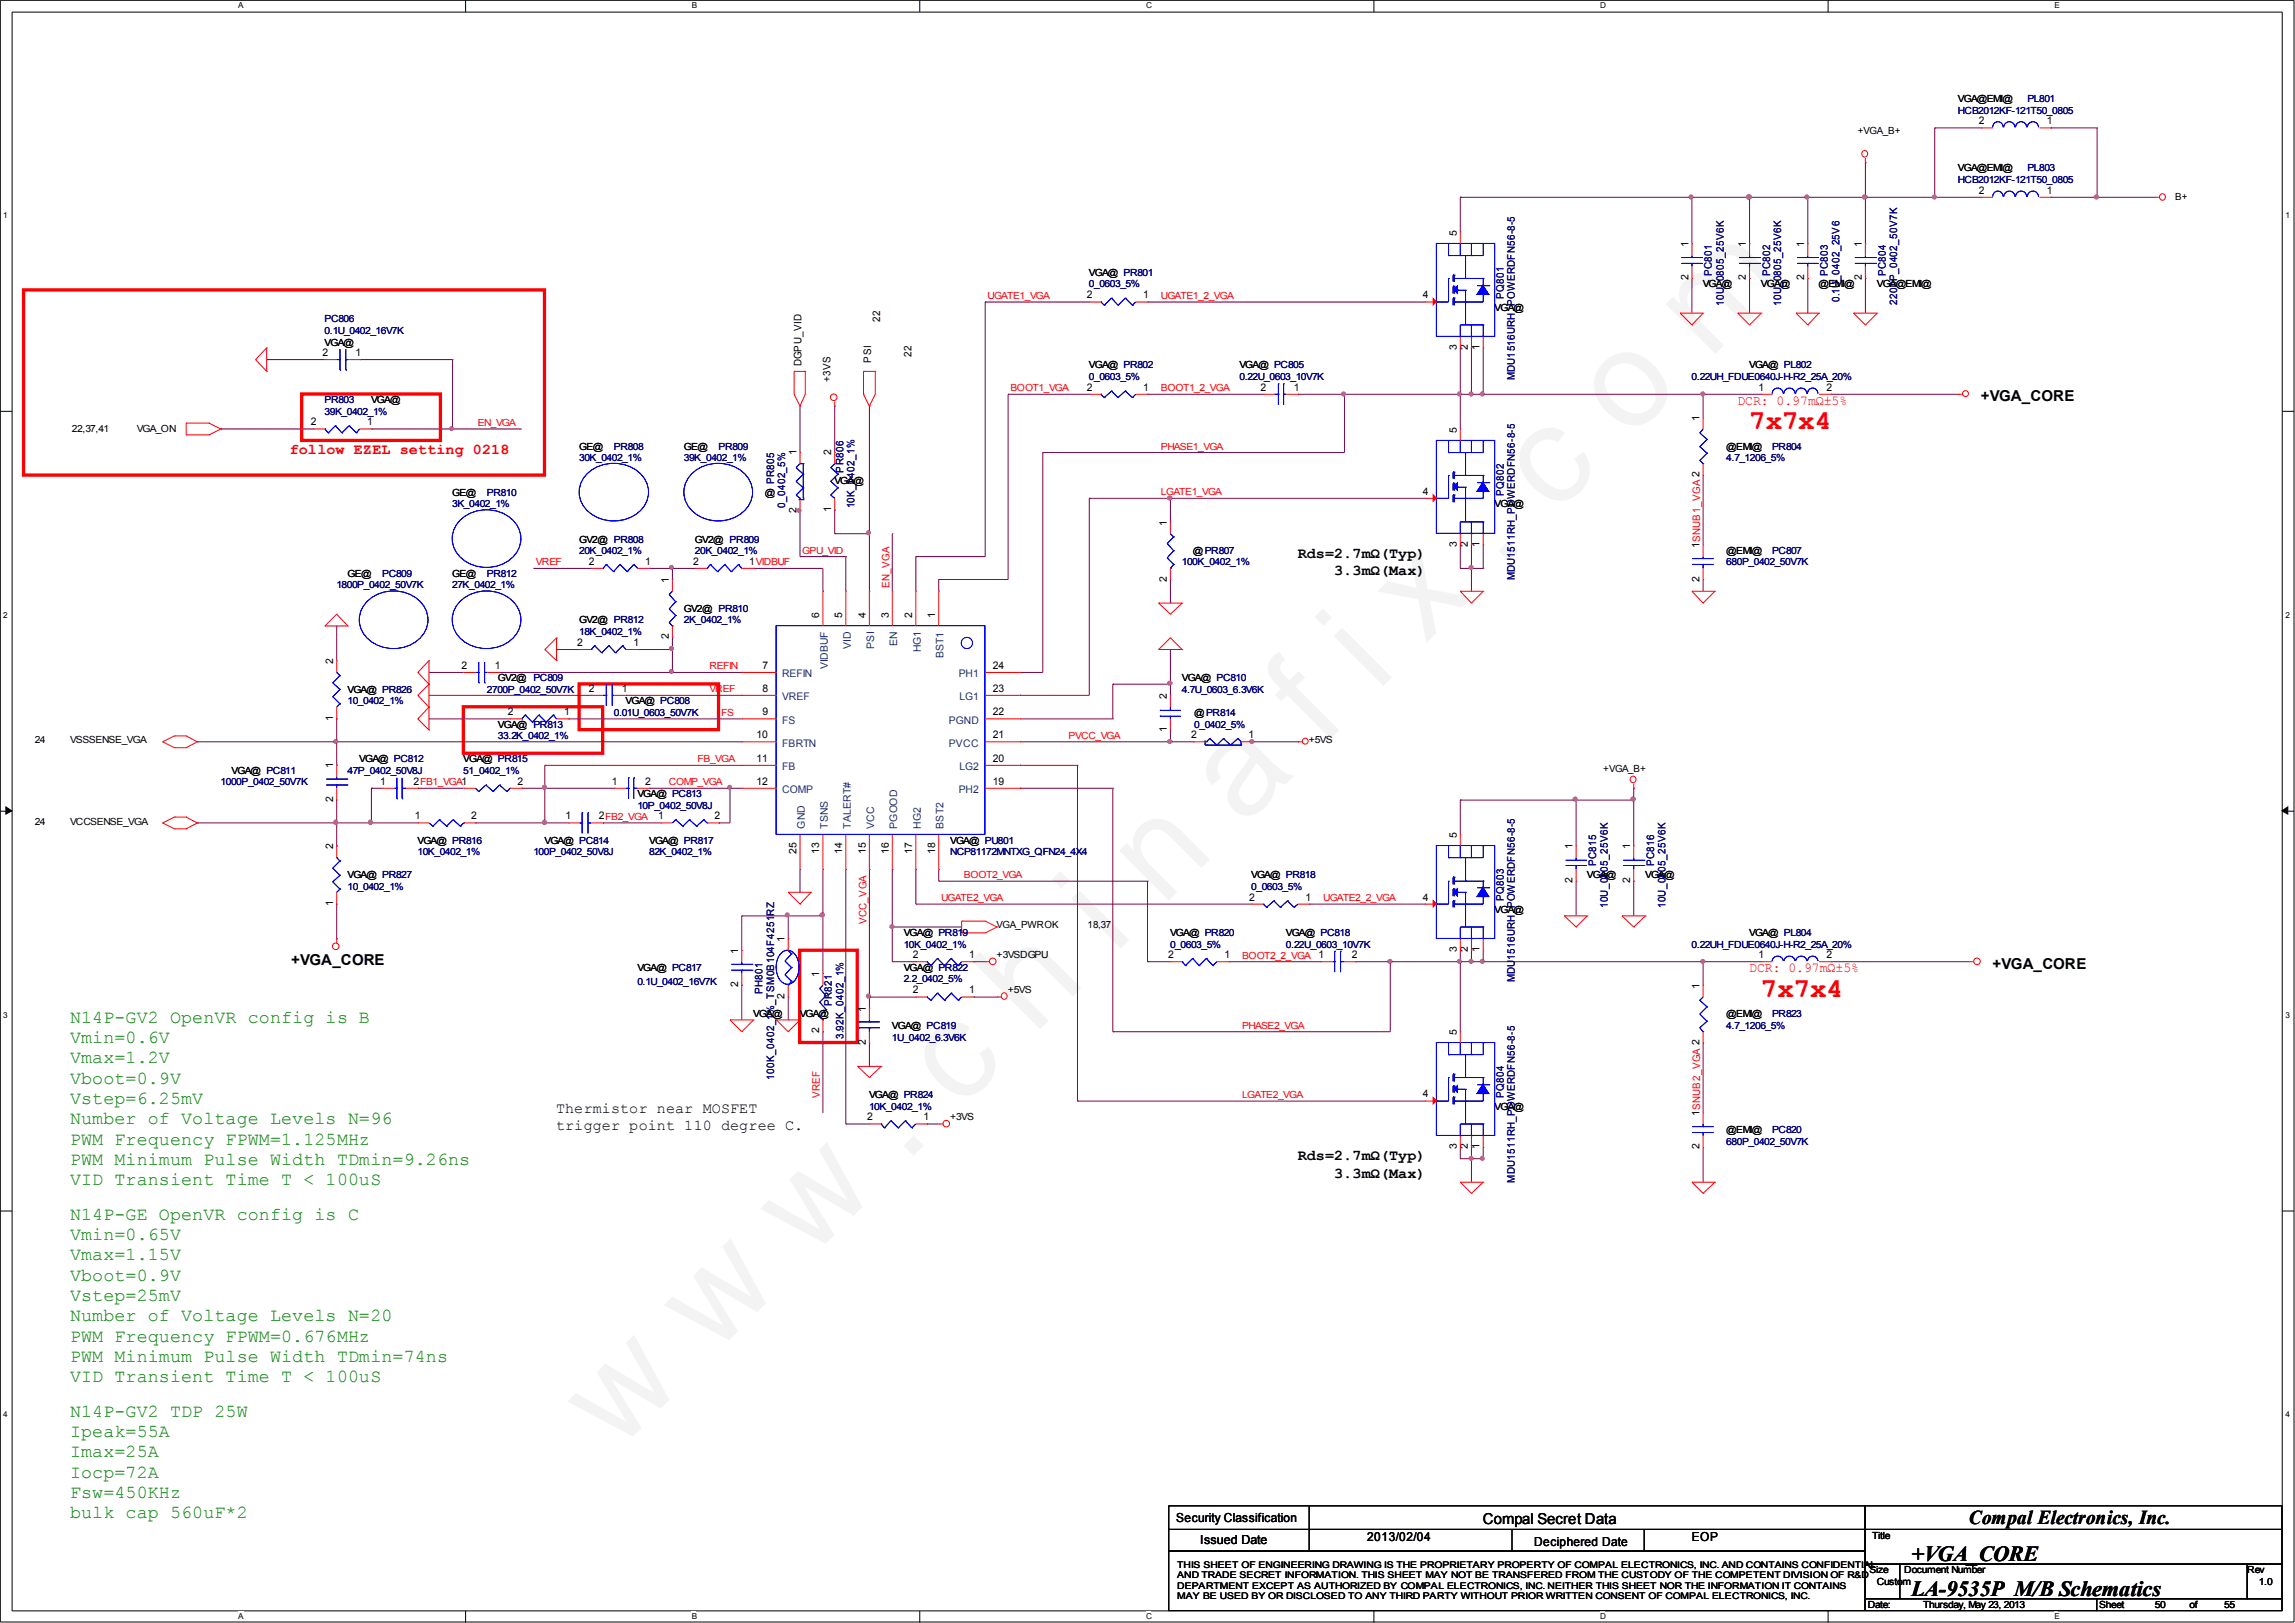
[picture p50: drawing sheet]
<svg xmlns="http://www.w3.org/2000/svg" width="297mm" height="210mm" viewBox="0 0 297 210" stroke-linecap="round" stroke-linejoin="round" font-family="sans-serif">
<defs><g id="words">
<text font-size="17.6" fill="#f0f" x="79.7" y="188" transform="rotate(-45 79.7 188)">w w w . c h i n a f i x . c o m</text>
<g font-size="3.6" fill="#f00">
<text x="226.3" y="55.5">7x7x4</text>
<text x="227.8" y="128.9">7x7x4</text>
</g>
<g font-size="2.8">
<text x="247.3" y="201.9">+VGA_CORE</text>
<text x="247.3" y="206.5">LA-9535P M/B Schematics</text>
</g>
<text font-size="2.5" x="254.7" y="197.2">Compal Electronics, Inc.</text>
<g font-size="2.4" fill="#008000">
<text x="9.1" y="132.3">N14P-GV2 OpenVR config is B</text>
<text x="9.1" y="135">Vmin=0.6V</text>
<text x="9.1" y="137.6">Vmax=1.2V</text>
<text x="9.1" y="140.2">Vboot=0.9V</text>
<text x="9.1" y="142.8">Vstep=6.25mV</text>
<text x="9.1" y="145.5">Number of Voltage Levels N=96</text>
<text x="9.1" y="148.1">PWM Frequency FPWM=1.125MHz</text>
<text x="9.1" y="150.7">PWM Minimum Pulse Width TDmin=9.26ns</text>
<text x="9.1" y="153.3">VID Transient Time T &lt; 100uS</text>
<text x="9.1" y="157.8">N14P-GE OpenVR config is C</text>
<text x="9.1" y="160.4">Vmin=0.65V</text>
<text x="9.1" y="163.1">Vmax=1.15V</text>
<text x="9.1" y="165.7">Vboot=0.9V</text>
<text x="9.1" y="168.3">Vstep=25mV</text>
<text x="9.1" y="170.9">Number of Voltage Levels N=20</text>
<text x="9.1" y="173.6">PWM Frequency FPWM=0.676MHz</text>
<text x="9.1" y="176.2">PWM Minimum Pulse Width TDmin=74ns</text>
<text x="9.1" y="178.8">VID Transient Time T &lt; 100uS</text>
<text x="9.1" y="183.3">N14P-GV2 TDP 25W</text>
<text x="9.1" y="185.9">Ipeak=55A</text>
<text x="9.1" y="188.6">Imax=25A</text>
<text x="9.1" y="191.2">Iocp=72A</text>
<text x="9.1" y="193.8">Fsw=450KHz</text>
<text x="9.1" y="196.4">bulk cap 560uF*2</text>
</g>
<g font-size="1.9">
<text x="256.3" y="51.9">+VGA_CORE</text>
<text x="167.9" y="72.1">Rds=2.7mΩ(Typ)</text>
<text x="172.6" y="74.4">3.3mΩ(Max)</text>
<text x="37.7" y="124.8">+VGA_CORE</text>
<text x="257.8" y="125.4">+VGA_CORE</text>
<text x="72" y="144">Thermistor near MOSFET</text>
<text x="72" y="146.1">trigger point 110 degree C.</text>
<text x="167.9" y="150.1">Rds=2.7mΩ(Typ)</text>
<text x="172.6" y="152.4">3.3mΩ(Max)</text>
<text x="191.8" y="197.1">Compal Secret Data</text>
</g>
<text font-size="1.9" fill="#f00" x="37.5" y="58.7">follow EZEL setting 0218</text>
<g font-size="1.8" fill="#f00">
<text x="224.8" y="52.4">DCR: 0.97mΩ±5%</text>
<text x="226.3" y="125.8">DCR: 0.97mΩ±5%</text>
</g>
<g font-size="1.6">
<text x="152.2" y="196.9">Security Classification</text>
<text x="155.3" y="199.8">Issued Date</text>
<text x="176.9" y="199.4">2013/02/04</text>
<text x="198.5" y="200">Deciphered Date</text>
<text x="218.9" y="199.4">EOP</text>
</g>
<g font-size="1.4">
<text x="256" y="16.1">2</text>
<text x="264.8" y="16.1">1</text>
<text x="256" y="25.1">2</text>
<text x="264.8" y="25.1">1</text>
<text x="140.6" y="38.6">2</text>
<text x="147.9" y="38.6">1</text>
<text x="184.1" y="38.6">4</text>
<text x="41.7" y="46.1">2</text>
<text x="46" y="46.1">1</text>
<text x="140.6" y="50.5">2</text>
<text x="147.9" y="50.5">1</text>
<text x="163.1" y="50.5">2</text>
<text x="167.4" y="50.5">1</text>
<text x="227.5" y="50.5">1</text>
<text x="236.3" y="50.5">2</text>
<text x="40.2" y="55">2</text>
<text x="47.5" y="55">1</text>
<text x="184.1" y="64">4</text>
<text x="76.2" y="73.1">2</text>
<text x="83.5" y="73.1">1</text>
<text x="89.7" y="73.1">2</text>
<text x="96.9" y="73.1">1VIDBUF</text>
<text x="74.7" y="83.6">2</text>
<text x="82" y="83.6">1</text>
<text x="59.7" y="86.5">2</text>
<text x="64" y="86.5">1</text>
<text x="76.2" y="89.5">2</text>
<text x="80.4" y="89.5">1</text>
<text x="98.6" y="86.5">7</text>
<text x="98.6" y="89.5">8</text>
<text x="128.4" y="89.5">23</text>
<text x="128.4" y="86.5">24</text>
<text x="65.7" y="92.5">2</text>
<text x="73" y="92.5">1</text>
<text x="97.9" y="95.5">10</text>
<text x="98.6" y="92.5">9</text>
<text x="128.4" y="95.5">21</text>
<text x="128.4" y="92.5">22</text>
<text x="154.1" y="95.5">2</text>
<text x="161.5" y="95.5">1</text>
<text x="49.2" y="101.5">1</text>
<text x="53.5" y="101.5">2FB1_VGA1</text>
<text x="67" y="101.5">2</text>
<text x="79.2" y="101.5">1</text>
<text x="83.5" y="101.5">2</text>
<text x="97.9" y="98.6">11</text>
<text x="97.9" y="101.5">12</text>
<text x="128.4" y="101.5">19</text>
<text x="128.4" y="98.6">20</text>
<text x="53.7" y="106">1</text>
<text x="61" y="106">2</text>
<text x="73.2" y="106">1</text>
<text x="77.5" y="106">2FB2_VGA</text>
<text x="85.2" y="106">1</text>
<text x="92.5" y="106">2</text>
<text x="161.6" y="116.5">2</text>
<text x="168.9" y="116.5">1</text>
<text x="184.1" y="116.5">4</text>
<text x="118.1" y="124">2</text>
<text x="125.4" y="124">1</text>
<text x="151.1" y="124">2</text>
<text x="158.4" y="124">1</text>
<text x="170.6" y="124">1</text>
<text x="174.9" y="124">2</text>
<text x="227.5" y="124">1</text>
<text x="236.3" y="124">2</text>
<text x="118.1" y="128.5">2</text>
<text x="125.4" y="128.5">1</text>
<text x="184.1" y="142">4</text>
<text x="112.2" y="144.9">2</text>
<text x="119.5" y="144.9">1</text>
</g>
<g font-size="1.4" fill="#004080">
<text x="101.2" y="87.6">REFIN</text>
<text x="124" y="87.6">PH1</text>
<text x="101.2" y="90.6">VREF</text>
<text x="101.2" y="93.6">FS</text>
<text x="122.8" y="93.6">PGND</text>
<text x="124.1" y="90.6">LG1</text>
<text x="101.2" y="96.6">FBRTN</text>
<text x="101.2" y="99.7">FB</text>
<text x="122.8" y="96.6">PVCC</text>
<text x="124.1" y="99.7">LG2</text>
<text x="101.2" y="102.6">COMP</text>
<text x="124" y="102.6">PH2</text>
</g>
<g font-size="1.3">
<text x="240.4" y="17.4">+VGA_B+</text>
<text x="253.3" y="13.2">VGA@EMI@</text>
<text x="253.3" y="22.2">VGA@EMI@</text>
<text x="281.4" y="25.8">B+</text>
<text x="140.9" y="35.6">VGA@ PR801</text>
<text x="188.5" y="30.5" transform="rotate(-90 188.5 30.5)">5</text>
<text x="218.4" y="32" transform="rotate(-90 218.4 32)">1</text>
<text x="225.9" y="32" transform="rotate(-90 225.9 32)">1</text>
<text x="233.4" y="32" transform="rotate(-90 233.4 32)">1</text>
<text x="240.9" y="32" transform="rotate(-90 240.9 32)">1</text>
<text x="113.9" y="41.7" transform="rotate(-90 113.9 41.7)">22</text>
<text x="193.4" y="40.2">VGA@</text>
<text x="218.4" y="36.2" transform="rotate(-90 218.4 36.2)">2</text>
<text x="220.3" y="37.2">VGA@</text>
<text x="225.9" y="36.2" transform="rotate(-90 225.9 36.2)">2</text>
<text x="227.8" y="37.2">VGA@</text>
<text x="233.4" y="36.2" transform="rotate(-90 233.4 36.2)">2</text>
<text x="235.3" y="37.2">@EMI@</text>
<text x="240.9" y="36.2" transform="rotate(-90 240.9 36.2)">2</text>
<text x="242.8" y="37.2">VGA@EMI@</text>
<text x="42" y="44.7">VGA@</text>
<text x="103.7" y="47.4" transform="rotate(-90 103.7 47.4)">DGPU_VID</text>
<text x="112.7" y="46.9" transform="rotate(-90 112.7 46.9)">PSI</text>
<text x="117.9" y="46.1" transform="rotate(-90 117.9 46.1)">22</text>
<text x="140.9" y="47.7">VGA@ PR802</text>
<text x="160.4" y="47.7">VGA@ PC805</text>
<text x="188.5" y="45.3" transform="rotate(-90 188.5 45.3)">3</text>
<text x="189.9" y="45.3" transform="rotate(-90 189.9 45.3)">2</text>
<text x="191.4" y="45.3" transform="rotate(-90 191.4 45.3)">1</text>
<text x="226.3" y="47.7">VGA@ PL802</text>
<text x="48" y="52.2">VGA@</text>
<text x="107.4" y="49.4" transform="rotate(-90 107.4 49.4)">+3VS</text>
<text x="9.3" y="55.9">22,37,41</text>
<text x="17.7" y="55.9">VGA_ON</text>
<text x="74.9" y="58.2">GE@</text>
<text x="88.5" y="58.2">GE@</text>
<text x="103" y="58.9" transform="rotate(-90 103 58.9)">1</text>
<text x="107.5" y="58.9" transform="rotate(-90 107.5 58.9)">2</text>
<text x="188.5" y="56" transform="rotate(-90 188.5 56)">5</text>
<text x="219.9" y="54.4" transform="rotate(-90 219.9 54.4)">1</text>
<text x="223.3" y="58.2">@EMI@</text>
<text x="58.5" y="64.2">GE@</text>
<text x="99" y="64.2">@</text>
<text x="107.9" y="62.7">VGA@</text>
<text x="193.4" y="65.6">VGA@</text>
<text x="74.9" y="70.2">GV2@ PR808</text>
<text x="89.9" y="70.2">GV2@ PR809</text>
<text x="103" y="66.4" transform="rotate(-90 103 66.4)">2</text>
<text x="107.5" y="66.2" transform="rotate(-90 107.5 66.2)">1</text>
<text x="151" y="68" transform="rotate(-90 151 68)">1</text>
<text x="154.3" y="71.6">@PR807</text>
<text x="188.5" y="70.8" transform="rotate(-90 188.5 70.8)">3</text>
<text x="189.9" y="70.8" transform="rotate(-90 189.9 70.8)">2</text>
<text x="191.4" y="70.8" transform="rotate(-90 191.4 70.8)">1</text>
<text x="219.9" y="71" transform="rotate(-90 219.9 71)">1SNUB1_VGA 2</text>
<text x="223.3" y="71.6">@EMI@</text>
<text x="45" y="74.7">GE@</text>
<text x="58.5" y="74.7">GE@</text>
<text x="86.5" y="75.4" transform="rotate(-90 86.5 75.4)">1</text>
<text x="151" y="75.3" transform="rotate(-90 151 75.3)">2</text>
<text x="219.9" y="75.3" transform="rotate(-90 219.9 75.3)">2</text>
<text x="74.9" y="80.6">GV2@ PR812</text>
<text x="86.5" y="82.7" transform="rotate(-90 86.5 82.7)">2</text>
<text x="88.5" y="79.2">GV2@ PR810</text>
<text x="106" y="79.9" transform="rotate(-90 106 79.9)">6</text>
<text x="109" y="79.9" transform="rotate(-90 109 79.9)">5</text>
<text x="112" y="79.9" transform="rotate(-90 112 79.9)">4</text>
<text x="115" y="79.9" transform="rotate(-90 115 79.9)">3</text>
<text x="118" y="79.9" transform="rotate(-90 118 79.9)">2</text>
<text x="121" y="79.9" transform="rotate(-90 121 79.9)">1</text>
<text x="43.1" y="85.9" transform="rotate(-90 43.1 85.9)">2</text>
<text x="45" y="89.7">VGA@ PR826</text>
<text x="64.4" y="88.1">GV2@ PC809</text>
<text x="152.9" y="88.1">VGA@ PC810</text>
<text x="43.1" y="93.2" transform="rotate(-90 43.1 93.2)">1</text>
<text x="64.4" y="94.1">VGA@ PR813</text>
<text x="80.9" y="91.1">VGA@ PC808</text>
<text x="151" y="94.7" transform="rotate(-90 151 94.7)">1</text>
<text x="151" y="90.4" transform="rotate(-90 151 90.4)">2</text>
<text x="154.5" y="92.6">@PR814</text>
<text x="4.5" y="96.2">24</text>
<text x="9.1" y="96.2">VSSSENSE_VGA</text>
<text x="30" y="100.2">VGA@ PC811</text>
<text x="43.1" y="99.4" transform="rotate(-90 43.1 99.4)">1</text>
<text x="46.5" y="98.6">VGA@ PC812</text>
<text x="59.9" y="98.6">VGA@ PR815</text>
<text x="169.3" y="96.2">+5VS</text>
<text x="207.4" y="99.8">+VGA_B+</text>
<text x="4.5" y="106.7">24</text>
<text x="9.1" y="106.7">VCCSENSE_VGA</text>
<text x="43.1" y="103.7" transform="rotate(-90 43.1 103.7)">2</text>
<text x="82.5" y="103.1">VGA@ PC813</text>
<text x="43.1" y="109.9" transform="rotate(-90 43.1 109.9)">2</text>
<text x="45" y="113.6">VGA@ PR827</text>
<text x="54" y="109.1">VGA@ PR816</text>
<text x="70.4" y="109.1">VGA@ PC814</text>
<text x="84" y="109.1">VGA@ PR817</text>
<text x="103" y="110.5" transform="rotate(-90 103 110.5)">25</text>
<text x="106" y="110.5" transform="rotate(-90 106 110.5)">13</text>
<text x="109" y="110.5" transform="rotate(-90 109 110.5)">14</text>
<text x="112" y="110.5" transform="rotate(-90 112 110.5)">15</text>
<text x="115" y="110.5" transform="rotate(-90 115 110.5)">16</text>
<text x="118" y="110.5" transform="rotate(-90 118 110.5)">17</text>
<text x="121" y="110.5" transform="rotate(-90 121 110.5)">18</text>
<text x="122.9" y="109.1">VGA@ PU801</text>
<text x="161.9" y="113.6">VGA@ PR818</text>
<text x="188.5" y="108.4" transform="rotate(-90 188.5 108.4)">5</text>
<text x="203.5" y="109.9" transform="rotate(-90 203.5 109.9)">1</text>
<text x="205.3" y="113.6">VGA@</text>
<text x="210.9" y="109.9" transform="rotate(-90 210.9 109.9)">1</text>
<text x="212.9" y="113.6">VGA@</text>
<text x="43.1" y="117.2" transform="rotate(-90 43.1 117.2)">1</text>
<text x="193.4" y="118.1">VGA@</text>
<text x="203.5" y="114.2" transform="rotate(-90 203.5 114.2)">2</text>
<text x="210.9" y="114.2" transform="rotate(-90 210.9 114.2)">2</text>
<text x="82.5" y="125.6">VGA@ PC817</text>
<text x="95.5" y="123.4" transform="rotate(-90 95.5 123.4)">1</text>
<text x="101.5" y="121.9" transform="rotate(-90 101.5 121.9)">1</text>
<text x="116.9" y="125.6">VGA@ PR822</text>
<text x="116.9" y="121.1">VGA@ PR819</text>
<text x="128.9" y="124">+3VSDGPU</text>
<text x="128.9" y="120.1">VGA_PWROK</text>
<text x="140.7" y="120.1">18,37</text>
<text x="151.4" y="121.1">VGA@ PR820</text>
<text x="166.4" y="121.1">VGA@ PC818</text>
<text x="188.5" y="123.2" transform="rotate(-90 188.5 123.2)">3</text>
<text x="189.9" y="123.2" transform="rotate(-90 189.9 123.2)">2</text>
<text x="191.4" y="123.2" transform="rotate(-90 191.4 123.2)">1</text>
<text x="226.3" y="121.1">VGA@ PL804</text>
<text x="95.5" y="127.7" transform="rotate(-90 95.5 127.7)">2</text>
<text x="97.5" y="131.6">VGA@</text>
<text x="101.5" y="129.2" transform="rotate(-90 101.5 129.2)">2</text>
<text x="103.5" y="131.6">VGA@</text>
<text x="106" y="126.4" transform="rotate(-90 106 126.4)">1</text>
<text x="112" y="130.9" transform="rotate(-90 112 130.9)">1</text>
<text x="130.4" y="128.4">+5VS</text>
<text x="219.9" y="127.9" transform="rotate(-90 219.9 127.9)">1</text>
<text x="223.3" y="131.6">@EMI@</text>
<text x="106" y="133.7" transform="rotate(-90 106 133.7)">2</text>
<text x="112" y="135.2" transform="rotate(-90 112 135.2)">2</text>
<text x="115.4" y="133.1">VGA@ PC819</text>
<text x="188.5" y="133.9" transform="rotate(-90 188.5 133.9)">5</text>
<text x="112.4" y="142.1">VGA@ PR824</text>
<text x="193.4" y="143.6">VGA@</text>
<text x="122.9" y="144.9">+3VS</text>
<text x="188.5" y="148.7" transform="rotate(-90 188.5 148.7)">3</text>
<text x="189.9" y="148.7" transform="rotate(-90 189.9 148.7)">2</text>
<text x="191.4" y="148.7" transform="rotate(-90 191.4 148.7)">1</text>
<text x="219.9" y="148.7" transform="rotate(-90 219.9 148.7)">2</text>
<text x="219.9" y="144.4" transform="rotate(-90 219.9 144.4)">1SNUB2_VGA 2</text>
<text x="223.3" y="146.6">@EMI@</text>
<text x="241.9" y="203.5">Size</text>
<text x="242.2" y="199.1">Title</text>
<text x="246.4" y="203.5">Document Number</text>
<text x="290.7" y="203.5">Rev</text>
<text x="241.6" y="208">Date:</text>
<text x="242.8" y="205.1">Custom</text>
<text x="248.8" y="208">Thursday, May 23, 2013</text>
<text x="271.6" y="208">Sheet</text>
<text x="278.8" y="208">50</text>
<text x="283.3" y="208">of</text>
<text x="287.8" y="208">55</text>
<text x="292.3" y="205.1">1.0</text>
</g>
<g font-size="1.3" fill="#000080">
<text x="253.3" y="14.7">HCB2012KF-121T50_0805</text>
<text x="262.3" y="13.2">PL801</text>
<text x="253.3" y="23.7">HCB2012KF-121T50_0805</text>
<text x="262.3" y="22.2">PL803</text>
<text x="221.5" y="35.7" transform="rotate(-90 221.5 35.7)">PC801</text>
<text x="229" y="35.7" transform="rotate(-90 229 35.7)">PC802</text>
<text x="236.5" y="35.7" transform="rotate(-90 236.5 35.7)">PC803</text>
<text x="244" y="35.7" transform="rotate(-90 244 35.7)">PC804</text>
<text x="42" y="41.7">PC806</text>
<text x="140.9" y="37.2">0_0603_5%</text>
<text x="194.6" y="38.7" transform="rotate(-90 194.6 38.7)">PQ801</text>
<text x="223" y="39.6" transform="rotate(-90 223 39.6)">10U_0805_25V6K</text>
<text x="230.5" y="39.6" transform="rotate(-90 230.5 39.6)">10U_0805_25V6K</text>
<text x="238" y="39.1" transform="rotate(-90 238 39.1)">0.1U_0402_25V6</text>
<text x="245.4" y="39.5" transform="rotate(-90 245.4 39.5)">2200P_0402_50V7K</text>
<text x="42" y="43.2">0.1U_0402_16V7K</text>
<text x="42" y="52.2">PR803</text>
<text x="42" y="53.7">39K_0402_1%</text>
<text x="140.9" y="49.2">0_0603_5%</text>
<text x="160.4" y="49.2">0.22U_0603_10V7K</text>
<text x="196" y="49.2" transform="rotate(-90 196 49.2)">MDU1516URH_POWERDFN56-8-5</text>
<text x="218.9" y="49.2">0.22UH_FDUE0640J-H-R2_25A_20%</text>
<text x="74.9" y="59.7">30K_0402_1%</text>
<text x="79.4" y="58.2">PR808</text>
<text x="88.5" y="59.7">39K_0402_1%</text>
<text x="93" y="58.2">PR809</text>
<text x="223.3" y="59.7">4.7_1206_5%</text>
<text x="229.3" y="58.2">PR804</text>
<text x="58.5" y="65.6">3K_0402_1%</text>
<text x="63" y="64.2">PR810</text>
<text x="100.2" y="62.7" transform="rotate(-90 100.2 62.7)">PR805</text>
<text x="101.6" y="65.7" transform="rotate(-90 101.6 65.7)">0_0402_5%</text>
<text x="109.1" y="61.1" transform="rotate(-90 109.1 61.1)">PR806</text>
<text x="110.6" y="65.8" transform="rotate(-90 110.6 65.8)">10K_0402_1%</text>
<text x="194.6" y="64.2" transform="rotate(-90 194.6 64.2)">PQ802</text>
<text x="74.9" y="71.6">20K_0402_1%</text>
<text x="89.9" y="71.6">20K_0402_1%</text>
<text x="229.3" y="71.6">PC807</text>
<text x="43.5" y="76.1">1800P_0402_50V7K</text>
<text x="49.4" y="74.7">PC809</text>
<text x="58.5" y="76.1">27K_0402_1%</text>
<text x="63" y="74.7">PR812</text>
<text x="152.9" y="73.2">100K_0402_1%</text>
<text x="196" y="75.1" transform="rotate(-90 196 75.1)">MDU1511RH_POWERDFN56-8-5</text>
<text x="223.3" y="73.2">680P_0402_50V7K</text>
<text x="74.9" y="82.1">18K_0402_1%</text>
<text x="88.5" y="80.6">2K_0402_1%</text>
<text x="63" y="89.7">2700P_0402_50V7K</text>
<text x="152.9" y="89.7">4.7U_0603_6.3V6K</text>
<text x="45" y="91.1">10_0402_1%</text>
<text x="64.4" y="95.6">33.2K_0402_1%</text>
<text x="79.4" y="92.6">0.01U_0603_50V7K</text>
<text x="154.5" y="94.1">0_0402_5%</text>
<text x="28.5" y="101.6">1000P_0402_50V7K</text>
<text x="45" y="100.2">47P_0402_50V8J</text>
<text x="59.9" y="100.2">51_0402_1%</text>
<text x="82.5" y="104.6">10P_0402_50V8J</text>
<text x="54" y="110.6">10K_0402_1%</text>
<text x="69" y="110.6">100P_0402_50V8J</text>
<text x="84" y="110.6">82K_0402_1%</text>
<text x="122.9" y="110.6">NCP81172MNTXG_QFN24_4X4</text>
<text x="206.5" y="112.1" transform="rotate(-90 206.5 112.1)">PC815</text>
<text x="214" y="112.1" transform="rotate(-90 214 112.1)">PC816</text>
<text x="45" y="115.1">10_0402_1%</text>
<text x="161.9" y="115.1">0_0603_5%</text>
<text x="194.6" y="116.6" transform="rotate(-90 194.6 116.6)">PQ803</text>
<text x="208" y="117.5" transform="rotate(-90 208 117.5)">10U_0805_25V6K</text>
<text x="215.5" y="117.5" transform="rotate(-90 215.5 117.5)">10U_0805_25V6K</text>
<text x="116.9" y="122.6">10K_0402_1%</text>
<text x="151.4" y="122.6">0_0603_5%</text>
<text x="166.4" y="122.6">0.22U_0603_10V7K</text>
<text x="218.9" y="122.6">0.22UH_FDUE0640J-H-R2_25A_20%</text>
<text x="82.5" y="127.4">0.1U_0402_16V7K</text>
<text x="98.6" y="128.6" transform="rotate(-90 98.6 128.6)">PH801</text>
<text x="107.6" y="130.1" transform="rotate(-90 107.6 130.1)">PR821</text>
<text x="116.9" y="127.1">2.2_0402_5%</text>
<text x="196" y="127.1" transform="rotate(-90 196 127.1)">MDU1516URH_POWERDFN56-8-5</text>
<text x="229.3" y="131.6">PR823</text>
<text x="109.1" y="134.5" transform="rotate(-90 109.1 134.5)">3.92K_0402_1%</text>
<text x="115.4" y="134.6">1U_0402_6.3V6K</text>
<text x="223.3" y="133.1">4.7_1206_5%</text>
<text x="100.2" y="139.7" transform="rotate(-90 100.2 139.7)">100K_0402_1%_TSM0B104F4251RZ</text>
<text x="112.4" y="143.6">10K_0402_1%</text>
<text x="194.6" y="142.1" transform="rotate(-90 194.6 142.1)">PQ804</text>
<text x="223.3" y="148.1">680P_0402_50V7K</text>
<text x="229.3" y="146.6">PC820</text>
<text x="196" y="153" transform="rotate(-90 196 153)">MDU1511RH_POWERDFN56-8-5</text>
</g>
<g font-size="1.3" fill="#f00">
<text x="127.8" y="38.7">UGATE1_VGA</text>
<text x="150.2" y="38.7">UGATE1_2_VGA</text>
<text x="130.7" y="50.6">BOOT1_VGA</text>
<text x="150.2" y="50.6">BOOT1_2_VGA</text>
<text x="61.8" y="55.1">EN_VGA</text>
<text x="150.2" y="58.2">PHASE1_VGA</text>
<text x="150.2" y="64.1">LGATE1_VGA</text>
<text x="103.8" y="71.6">GPU_VID</text>
<text x="69.3" y="73.2">VREF</text>
<text x="115.1" y="76.1" transform="rotate(-90 115.1 76.1)">EN_VGA</text>
<text x="91.8" y="86.6">REFIN</text>
<text x="91.8" y="89.6">VREF</text>
<text x="93.3" y="92.6">FS</text>
<text x="138.3" y="95.6">PVCC_VGA</text>
<text x="86.5" y="101.6">COMP_VGA</text>
<text x="90.3" y="98.6">FB_VGA</text>
<text x="124.7" y="113.6">BOOT2_VGA</text>
<text x="112.1" y="119.5" transform="rotate(-90 112.1 119.5)">VCC_VGA</text>
<text x="121.7" y="116.6">UGATE2_VGA</text>
<text x="171.2" y="116.6">UGATE2_2_VGA</text>
<text x="160.7" y="124">BOOT2_2_VGA</text>
<text x="160.7" y="133.1">PHASE2_VGA</text>
<text x="106.1" y="142.1" transform="rotate(-90 106.1 142.1)">VREF</text>
<text x="160.7" y="142.1">LGATE2_VGA</text>
</g>
<g font-size="1.3" fill="#004080">
<text x="110.1" y="83.9" transform="rotate(-90 110.1 83.9)">VID</text>
<text x="113.1" y="83.9" transform="rotate(-90 113.1 83.9)">PSI</text>
<text x="116.1" y="83.6" transform="rotate(-90 116.1 83.6)">EN</text>
<text x="107.1" y="86.6" transform="rotate(-90 107.1 86.6)">VIDBUF</text>
<text x="119.1" y="84.4" transform="rotate(-90 119.1 84.4)">HG1</text>
<text x="122.1" y="85.2" transform="rotate(-90 122.1 85.2)">BST1</text>
<text x="104.1" y="107.2" transform="rotate(-90 104.1 107.2)">GND</text>
<text x="107.1" y="107.2" transform="rotate(-90 107.1 107.2)">TSNS</text>
<text x="110.1" y="107.2" transform="rotate(-90 110.1 107.2)">TALERT#</text>
<text x="113.1" y="107.2" transform="rotate(-90 113.1 107.2)">VCC</text>
<text x="116.1" y="107.2" transform="rotate(-90 116.1 107.2)">PGOOD</text>
<text x="119.1" y="107.2" transform="rotate(-90 119.1 107.2)">HG2</text>
<text x="122.1" y="107.2" transform="rotate(-90 122.1 107.2)">BST2</text>
</g>
<g font-size="1.2">
<text x="152.3" y="202.9">THIS SHEET OF ENGINEERING DRAWING IS THE PROPRIETARY PROPERTY OF COMPAL ELECTRONICS, INC. AND CONTAINS CONFIDENTIAL</text>
<text x="152.3" y="204.2">AND TRADE SECRET INFORMATION. THIS SHEET MAY NOT BE TRANSFERED FROM THE CUSTODY OF THE COMPETENT DIVISION OF R&amp;D</text>
<text x="152.3" y="205.6">DEPARTMENT EXCEPT AS AUTHORIZED BY COMPAL ELECTRONICS, INC. NEITHER THIS SHEET NOR THE INFORMATION IT CONTAINS</text>
<text x="152.3" y="206.9">MAY BE USED BY OR DISCLOSED TO ANY THIRD PARTY WITHOUT PRIOR WRITTEN CONSENT OF COMPAL ELECTRONICS, INC.</text>
</g>
<g font-size="1.1">
<text x="30.8" y="1.1">A</text>
<text x="89.5" y="1.1">B</text>
<text x="148.3" y="1.1">C</text>
<text x="207" y="1.1">D</text>
<text x="265.8" y="1.1">E</text>
<text x=".4" y="28.3">1</text>
<text x="295.7" y="28.3">1</text>
<text x=".4" y="79.9">2</text>
<text x="295.7" y="79.9">2</text>
<text x=".4" y="131.6">3</text>
<text x="295.7" y="131.6">3</text>
<text x=".4" y="183.4">4</text>
<text x="295.7" y="183.4">4</text>
<text x="30.8" y="209.5">A</text>
<text x="89.5" y="209.5">B</text>
<text x="148.3" y="209.5">C</text>
<text x="207" y="209.5">D</text>
<text x="265.8" y="209.5">E</text>
</g>
</g></defs>
<path d="M0 0h296.8v209.8h-296.8zM1.6 1.6h293.7v206.8h-293.7z" fill="none" stroke="#000" stroke-width=".13"/>
<g fill="#fff">
<path d="M30.8 .2h.7v1.2h-.7z"/>
<path d="M30.8 208.5h.7v1.2h-.7z"/>
</g>
<path d="M60.2 0v1.6M60.2 208.4v1.5" fill="none" stroke="#000" stroke-width=".13"/>
<g fill="#fff">
<path d="M89.5 .2h.6v1.2h-.6z"/>
<path d="M89.5 208.5h.6v1.2h-.6z"/>
</g>
<path d="M119 0v1.6M119 208.4v1.5" fill="none" stroke="#000" stroke-width=".13"/>
<g fill="#fff">
<path d="M148.3 .2h.5v1.2h-.5z"/>
<path d="M148.3 208.5h.5v1.2h-.5z"/>
</g>
<path d="M177.8 0v1.6M177.8 208.4v1.5" fill="none" stroke="#000" stroke-width=".13"/>
<g fill="#fff">
<path d="M207 .2h.6v1.2h-.6z"/>
<path d="M207 208.5h.6v1.2h-.6z"/>
</g>
<path d="M236.5 0v1.6M236.5 208.4v1.5" fill="none" stroke="#000" stroke-width=".13"/>
<g fill="#fff">
<path d="M265.8 .2h.5v1.2h-.5z"/>
<path d="M265.8 208.5h.5v1.2h-.5z"/>
<path d="M.4 27.3h.5v1.2h-.5z"/>
<path d="M295.7 27.3h.5v1.2h-.5z"/>
<path d="M.4 79h.5v1.2h-.5z"/>
<path d="M295.7 79h.5v1.2h-.5z"/>
</g>
<path d="M0 53.2h1.6M295.3 53.2h1.5" fill="none" stroke="#000" stroke-width=".13"/>
<g fill="#fff">
<path d="M.4 130.7h.5v1.2h-.5z"/>
<path d="M295.7 130.7h.5v1.2h-.5z"/>
</g>
<path d="M0 104.9h1.6M295.3 104.9h1.5" fill="none" stroke="#000" stroke-width=".13"/>
<path d="M.8 104.4l.7 .5-.7 .4zM295.2 104.9l.8-.5v.9z" fill="#000" stroke="#000" stroke-width=".13"/>
<g fill="#fff">
<path d="M.4 182.5h.5v1.1h-.5z"/>
<path d="M295.7 182.5h.5v1.1h-.5z"/>
</g>
<g fill="none" stroke="#000" stroke-width=".13">
<path d="M0 156.7h1.6M295.3 156.7h1.5M151.2 194.8h90.1v3.1h-90.1zM151.2 197.9h90.1v2.8h-90.1zM169.4 197.9h.1M169.4 194.9v5.8M195.6 197.9v2.8M212.7 197.9v2.8M241.3 194.8h53.9v3.1h-53.9zM241.3 197.9h53.9v4.5h-53.9zM151.2 200.7h90.1v7.7h-90.1zM169.4 200.7h.1"/>
<path d="M195.6 200.7h.1M212.7 200.7h.1M241.3 202.4h4.5v4.4h-4.5zM241.3 206.8h30v1.6h-30zM245.8 202.4h44.9v4.4h-44.9zM271.3 206.8h23.9v1.6h-23.9zM290.7 202.4h4.5v4.4h-4.5z"/>
</g>
<path d="M3 37.5h67.4v24h-67.4zM39 51h18v6h-18zM59.9 91.4h18.1v6.1h-18.1z" fill="none" stroke="#f00" stroke-width=".42"/>
<g fill="none" stroke="#800040" stroke-width=".13">
<path d="M250.3 16.6h.1M250.3 16.6h6M250.3 16.6v8.9M265.3 16.6h.1M265.3 16.6h6M271.3 16.6h.1M271.3 16.6v8.9M127.5 39.1v32.9M148.5 39.1h35.9M188.9 25.5h30M233.9 25.5h22.4M241.3 21h.1"/>
<path d="M241.3 36h.1M241.3 25.5h.1M241.3 21v10.5M241.3 36v4.5M250.3 25.5h.1M265.3 25.5h.1M265.3 25.5h13.5M271.3 25.5h.1M28.6 55.5h.1M28.6 55.5h11.9M34.5 46.5h.1M34.5 46.5h7.5"/>
<path d="M46.5 46.5h.1M46.5 46.5h12M48 55.5h.1M48 55.5h19.5M58.5 55.5h.1M58.5 46.5h.1M58.5 46.5v9M173.9 58.5h-39v28.5M191.9 51h28.4M236.9 51h16.5M151.4 64.5h33M25.5 96h.1"/>
<path d="M25.5 96h70.5M43.6 96h.1M43.6 99h.1M43.6 93h.1M43.6 81h.1M43.6 81v4.5M43.6 93v6M55.5 90h.1M55.5 87h.1M55.5 93h.1M55.5 90h21M55.5 87h4.5"/>
<path d="M55.5 93h10.5M64.5 87h.1M64.5 87h22.5M139.4 99v43.5h45M25.5 106.5h.1M25.5 106.5h28.6M43.6 106.5h.1M43.6 109.4h.1M43.6 103.5v5.9M43.6 117v4.5M48 102h.1M48 106.5h.1"/>
<path d="M48 102h1.5M48 102v4.5M54.1 102h.1M54.1 102h5.9M61.5 106.5h.1M61.5 106.5h9M109.4 112.5v32.9M118.5 117h43.4M144 102v31.5h35.9M43.6 121.5h.1M191.9 124.4h28.4M236.9 124.4h17.9"/>
</g>
<g fill="#f0f" stroke="#f0f" stroke-width=".13">
<circle cx="241.3" cy="25.5" r=".28"/>
<circle cx="271.2" cy="25.5" r=".28"/>
<circle cx="43.4" cy="95.9" r=".25"/>
<circle cx="47.9" cy="106.4" r=".28"/>
<circle cx="43.4" cy="106.4" r=".28"/>
<circle cx="250.3" cy="25.5" r=".25"/>
<circle cx="58.4" cy="55.5" r=".25"/>
</g>
<g fill="none" stroke="#f00" stroke-width=".13">
<path d="M256.3 16.6h.1M256.3 16.6h1.6M263.9 16.6h1.4M265.3 16.6h.1M241.3 21h.1M241.3 31.5h.1M241.3 36h.1M241.3 20.4v.6M241.3 31.5v1.6M241.3 34.5v1.5M256.3 25.5h.1M256.3 25.5h1.6"/>
<path d="M263.9 25.5h1.4M265.3 25.5h.1M278.8 25.5h.1M278.8 25.5h.6M24.1 56.3h.1M24.1 54.7h.1M24.1 54.7h3M24.1 56.3h3M24.1 54.7v1.6M27.1 54.7h.1M27.1 56.3h.1M27.1 54.7l1.5 .8"/>
<path d="M28.6 55.5h.1M28.6 55.5l-1.5 .8M33.1 46.5h.1M33.1 46.5l1.4 1.5M34.5 48h.1M34.5 45h.1M34.5 45v3M34.5 45l-1.4 1.5M40.5 55.5h.1M40.5 55.5h1.5M42 46.5h.1M42 46.5h1.6"/>
<path d="M45 46.5h1.5M46.5 46.5h.1M46.5 55.5h1.5M48 55.5h.1M239.8 40.5h.1M239.8 40.5h3.1M239.8 40.5l1.5 1.5M241.3 42h.1M242.9 40.5h.1M242.9 40.5l-1.6 1.5M253.4 51h.1M253.4 51h.6"/>
<path d="M43.6 79.5h.1M43.6 79.5l1.4 1.5M43.6 79.5l-1.6 1.5M21 96h.1M21 96l1.6 .7M22.6 95.2h.1M22.6 96.7h.1M22.6 95.2l-1.6 .8M22.6 95.2h1.5M22.6 96.7h1.5M24.1 95.2h.1M24.1 96.7h.1"/>
<path d="M24.1 95.2l1.4 .8M25.5 96h.1M25.5 96l-1.4 .7M42 81h.1M42 81h3M43.6 99h.1M43.6 93h.1M43.6 85.5h.1M43.6 85.5v1.5M43.6 91.5v1.5M43.6 99v1.5M45 81h.1"/>
<path d="M54.1 90h.1M54.1 87h.1M54.1 93h.1M54.1 90l1.4 1.5M54.1 87l1.4 1.5M54.1 93l1.4 1.4M55.5 91.5h.1M55.5 88.5h.1M55.5 85.5h.1M55.5 94.4h.1M55.5 85.5v8.9M55.5 88.5l-1.4 1.5"/>
<path d="M55.5 85.5l-1.4 1.5M55.5 91.5l-1.4 1.5M60 87h.1M60 87h1.5M63 87h1.5M64.5 87h.1M66 93h.1M66 93h1.5M21 106.5h.1M21 106.5l1.6 .7M22.6 105.7h.1M22.6 107.2h.1"/>
<path d="M22.6 105.7l-1.6 .8M22.6 105.7h1.5M22.6 107.2h1.5M24.1 105.7h.1M24.1 107.2h.1M24.1 105.7l1.4 .8M25.5 106.5h.1M25.5 106.5l-1.4 .7M43.6 117h.1M43.6 109.4h.1M43.6 103.5h.1M43.6 102v1.5"/>
<path d="M43.6 109.4v1.6M43.6 115.4v1.6M49.5 102h.1M49.5 102h1.5M52.5 102h1.6M54.1 102h.1M54.1 106.5h.1M54.1 106.5h1.4M60 102h.1M60 102h1.5M60 106.5h1.5M61.5 106.5h.1"/>
<path d="M66 102h1.5M43.6 121.5h.1M43.6 121.5v.5M254.8 124.4h.1M254.8 124.4h.6"/>
<circle cx="241.2" cy="19.9" r=".4"/>
<circle cx="279.8" cy="25.5" r=".4"/>
<circle cx="254.3" cy="50.9" r=".38"/>
<circle cx="43.4" cy="122.4" r=".42"/>
<circle cx="255.8" cy="124.4" r=".42"/>
</g>
<g fill="none" stroke="#00f" stroke-width=".13">
<path d="M257.8 16.5a.68 .68 0 0 1 .7-.8 .68 .68 0 0 1 .7 .8M259.2 16.5a.72 .72 0 0 1 .8-.8 .72 .72 0 0 1 .7 .8M260.8 16.5a.72 .72 0 0 1 .7-.8 .72 .72 0 0 1 .7 .8M262.3 16.5a.72 .72 0 0 1 .7-.8 .72 .72 0 0 1 .7 .8M240 34.1h2.7M240 33.3h2.7M241.3 33.3h.1M241.3 34.1h.1M241.3 33.1v.2M241.3 34.1v.4M242.7 34.1h.1M242.7 33.3h.1"/>
<path d="M257.8 25.4a.68 .68 0 0 1 .7-.7 .68 .68 0 0 1 .7 .7M259.2 25.4a.72 .72 0 0 1 .8-.7 .72 .72 0 0 1 .7 .7M260.8 25.4a.72 .72 0 0 1 .7-.7 .72 .72 0 0 1 .7 .7M262.3 25.4a.72 .72 0 0 1 .7-.7 .72 .72 0 0 1 .7 .7M42 55.5h.1M42 55.5l.5 .5M42.5 56h.1M43.4 55.1h.1M43.4 55.1l.8 .9M43.4 55.1l-.9 .9M43.6 46.5h.4M44 47.9h.1"/>
<path d="M44 46.5h.1M44 45.2v2.7M44.2 56h.1M44.7 46.5h.1M44.7 47.9h.1M44.7 46.5h.3M44.7 45.2v2.7M45.2 55.1h.1M45.2 55.1l.9 .9M45.2 55.1l-1 .9M46.1 56h.1M46.5 55.5l-.4 .5"/>
<path d="M47.8 77.5a4.9 4.9 0 0 1 7.2 1.2 3.5 3.5 0 0 1-2.3 4.9 4.8 4.8 0 0 1-5.9-2 3.3 3.3 0 0 1 1-4.1zM59.8 77.5a4.9 4.9 0 0 1 7.2 1.2 3.5 3.5 0 0 1-2.3 4.9 4.8 4.8 0 0 1-5.8-2 3.3 3.3 0 0 1 .9-4.1zM59.8 67a4.9 4.9 0 0 1 7.2 1.2 3.5 3.5 0 0 1-2.3 4.9 4.8 4.8 0 0 1-5.8-2 3.3 3.3 0 0 1 .9-4.1zM43.1 90.1h.1M43.1 88.3h.1M43.1 90.1l.9 1M43.1 88.3l.9 .9M43.6 87h.1M43.6 87l.4 .4M44 91.1h.1M44 89.2h.1M44 87.4h.1"/>
<path d="M44 91.1l-.4 .4M44 89.2l-.9 .9M44 87.4l-.9 .9M61.5 87h.4M61.9 88.3h.1M61.9 87h.1M61.9 85.6v2.7M62.7 87h.1M62.7 88.3h.1M62.7 87h.3M62.7 85.6v2.7M42.2 101.6h2.7"/>
<path d="M42.2 100.8h2.7M43.1 114.1h.1M43.1 112.3h.1M43.1 114.1l.9 .9M43.1 112.3l.9 .9M43.6 111h.1M43.6 100.8h.1M43.6 101.6h.1M43.6 111l.4 .4M43.6 100.5v.3M43.6 101.6v.4M44 115h.1"/>
<path d="M44 113.2h.1M44 111.4h.1M44 115l-.4 .4M44 113.2l-.9 .9M44 111.4l-.9 .9M44.9 101.6h.1M44.9 100.8h.1M51 102h.4M51.4 102h.1M51.4 103.3h.1M51.4 100.6v2.7M52 103.3h.1"/>
<path d="M52 102h.1M52 102h.5M52 100.6v2.7M55.5 106.5l.5 .4M56 106.9h.1M56.9 106h.1M56.9 106l-.9 .9M56.9 106l.9 .9M57.8 106.9h.1M58.6 106h.1M58.6 106l-.8 .9M58.6 106l1 .9"/>
<path d="M59.6 106.9h.1M60 106.5h.1M60 106.5l-.4 .4M61.5 102l.4 .4M61.9 102.4h.1M62.9 101.6h.1M62.9 101.6l-1 .8M62.9 101.6l.9 .8M63.8 102.4h.1M64.6 101.6h.1M64.6 101.6l-.8 .8M64.6 101.6l1 .8"/>
<path d="M65.6 102.4h.1M66 102h.1M66 102l-.4 .4"/>
</g>
<use href="#words"/>
</svg>
